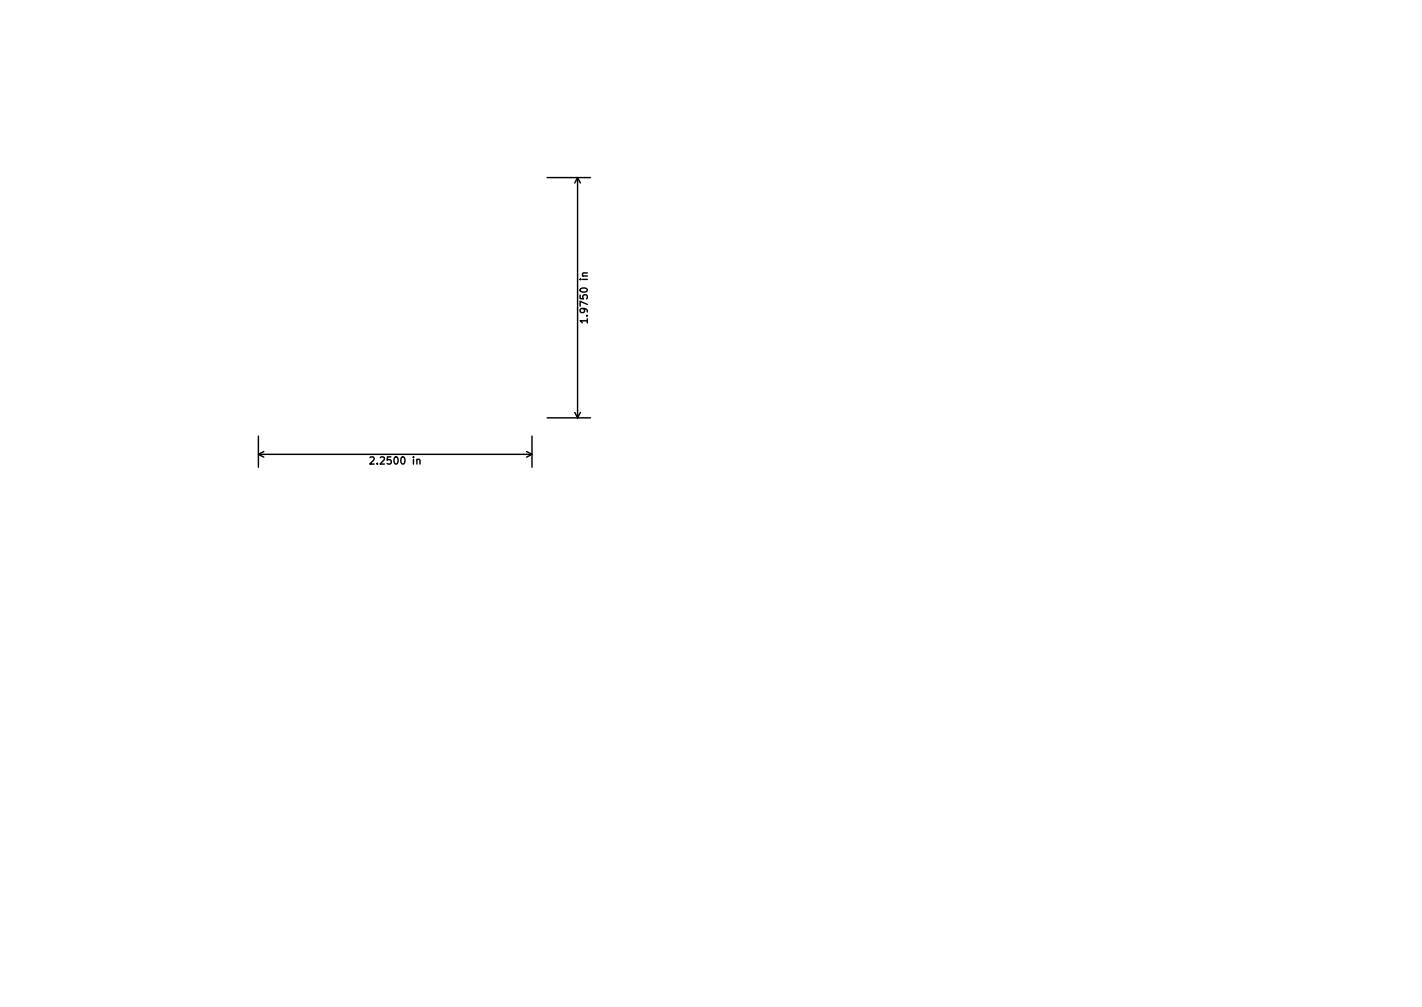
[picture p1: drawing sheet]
<svg xmlns="http://www.w3.org/2000/svg" width="297mm" height="210mm" viewBox="0 0 297 210" stroke-linecap="round" stroke-linejoin="round" font-family="sans-serif">
<defs><g id="words">
<g font-size="2.1">
<text x="122.8" y="66.6" transform="rotate(-90 122.8 66.6)">1.9750 in</text>
<text x="78.1" y="97">2.2500 in</text>
</g>
</g></defs>
<g fill="none" stroke="#000" stroke-width=".3">
<path d="M114.3 37.1h9.1M120.6 37.1v50.1M120.6 37.1l.6 1.1M120.6 37.1l-.5 1.1M122.7 57l-.9 .1-.1 .3 .1 .2M122.7 67h-1.5l.4 .4M122.7 66.6v.8M54 94.9h57.1M54 91.1v6.5M54 94.9l1.1 .5M55.1 94.3l-1.1 .6M77.3 95.5l.6-.1 .3 .4-1 1.1h1"/>
<path d="M87.1 96l.2-.1 .4 .1v.9M110 94.3l1.1 .6M111.1 91.1v6.5M111.1 94.9l-1.1 .5M114.3 87.2h9.1M120.1 86.1l.5 1.1M121.2 86.1l-.6 1.1"/>
</g>
<use href="#words"/>
</svg>
